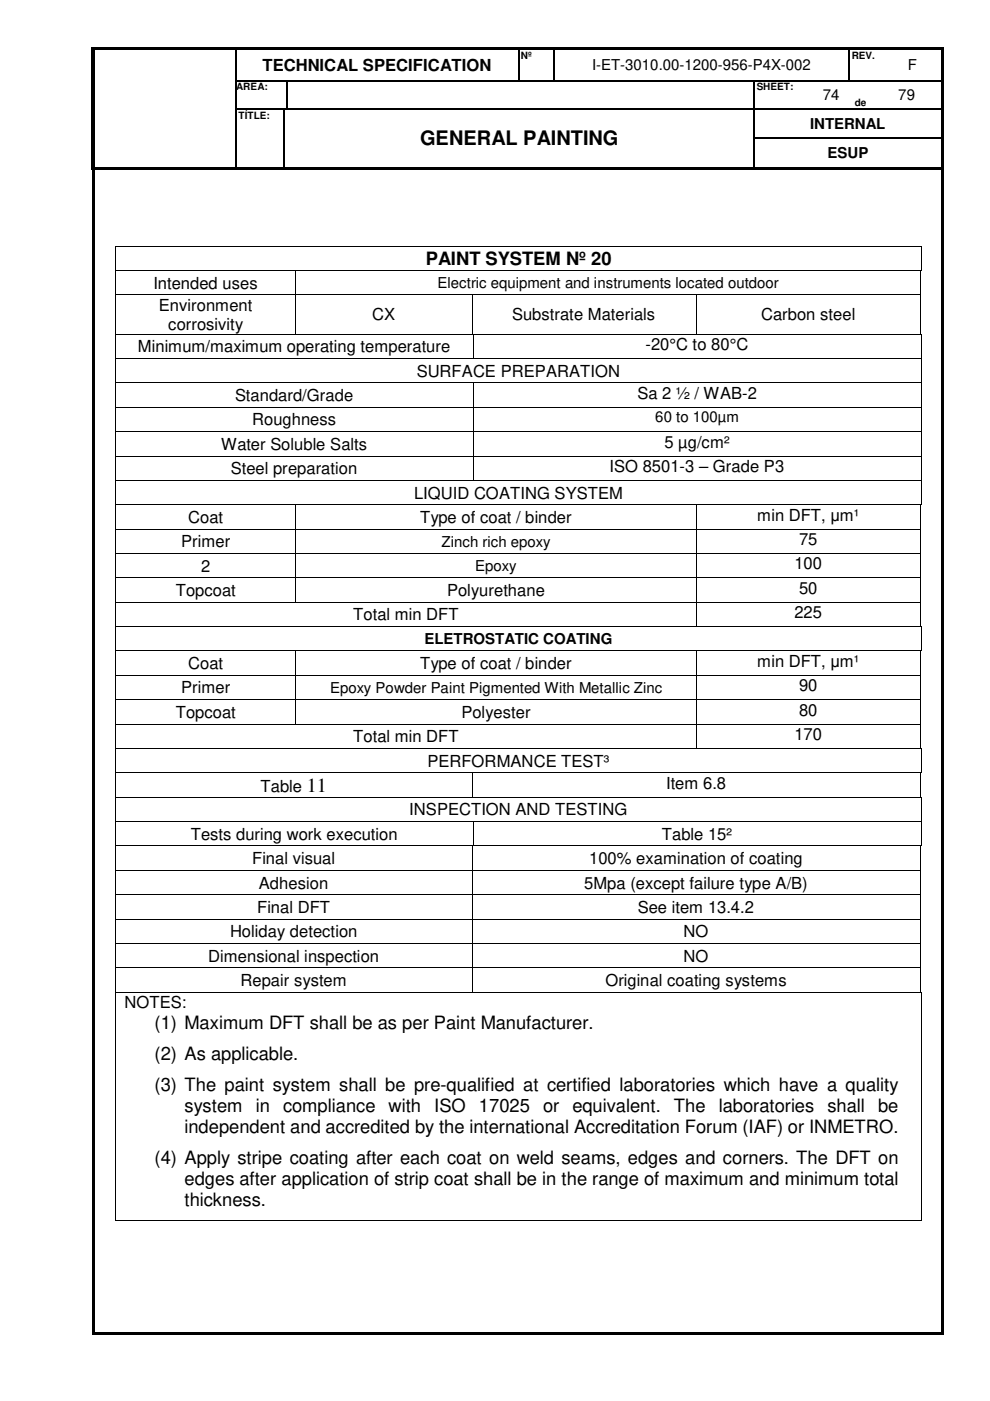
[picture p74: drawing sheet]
<svg xmlns="http://www.w3.org/2000/svg" width="210mm" height="297mm" viewBox="0 0 210 297" stroke-linecap="round" stroke-linejoin="round" font-family="sans-serif">
<defs><g id="words">
<g font-size="4.2">
<text x="89.1" y="30.8">GENERAL PAINTING</text>
<text x="65" y="167.9">11</text>
</g>
<g font-size="3.9">
<text x="90.3" y="56.1">PAINT SYSTEM Nº 20</text>
<text x="32.8" y="218.1">(1) Maximum DFT shall be as per Paint Manufacturer.</text>
<text x="32.8" y="224.7">(2) As applicable.</text>
<text x="32.8" y="231.3">(3) The paint system shall be pre-qualified at certified laboratories which have a quality</text>
<text x="39.1" y="235.8">system</text>
<text x="54.2" y="235.8">in</text>
<text x="60" y="235.8">compliance</text>
<text x="82.4" y="235.8">with</text>
<text x="92.1" y="235.8">ISO</text>
<text x="101.6" y="235.8">17025</text>
<text x="115.1" y="235.8">or</text>
<text x="121.4" y="235.8">equivalent.</text>
<text x="142.9" y="235.8">The</text>
<text x="152.4" y="235.8">laboratories</text>
<text x="175.4" y="235.8">shall</text>
<text x="186.2" y="235.8">be</text>
<text x="39.1" y="240.2">independent and accredited by the international Accreditation Forum (IAF) or INMETRO.</text>
<text x="32.8" y="246.8">(4) Apply stripe coating after each coat on weld seams, edges and corners. The DFT on</text>
<text x="39.1" y="251.2">edges after application of strip coat shall be in the range of maximum and minimum total</text>
<text x="39.1" y="255.7">thickness.</text>
</g>
<g font-size="3.5">
<text x="55.6" y="15">TECHNICAL SPECIFICATION</text>
<text x="32.5" y="61.2">Intended uses</text>
<text x="33.7" y="65.9">Environment</text>
<text x="35.7" y="70">corrosivity</text>
<text x="78.9" y="67.9">CX</text>
<text x="108.6" y="67.9">Substrate Materials</text>
<text x="161.4" y="67.9">Carbon steel</text>
<text x="29.3" y="74.7">Minimum/maximum operating temperature</text>
<text x="136.9" y="74.2">-20°C to 80°C</text>
<text x="88.3" y="79.8">SURFACE PREPARATION</text>
<text x="49.8" y="85">Standard/Grade</text>
<text x="135.2" y="84.5">Sa 2 ½ / WAB-2</text>
<text x="46.9" y="95.4">Water Soluble Salts</text>
<text x="53.5" y="90.2">Roughness</text>
<text x="140.9" y="94.9">5 µg/cm²</text>
<text x="48.9" y="100.5">Steel preparation</text>
<text x="129.2" y="100.1">ISO 8501-3 – Grade P3</text>
<text x="87.8" y="105.7">LIQUID COATING SYSTEM</text>
<text x="39.9" y="110.9">Coat</text>
<text x="89.1" y="110.9">Type of coat / binder</text>
<text x="160.6" y="110.4">min DFT, µm¹</text>
<text x="38.4" y="116">Primer</text>
<text x="169.4" y="115.6">75</text>
<text x="42.6" y="121.2">2</text>
<text x="168.4" y="120.7">100</text>
<text x="169.4" y="125.9">50</text>
<text x="37.3" y="126.4">Topcoat</text>
<text x="74.9" y="131.5">Total min DFT</text>
<text x="94.8" y="126.4">Polyurethane</text>
<text x="168.4" y="131.1">225</text>
<text x="39.9" y="141.9">Coat</text>
<text x="89.1" y="141.9">Type of coat / binder</text>
<text x="160.6" y="141.4">min DFT, µm¹</text>
<text x="38.4" y="147">Primer</text>
<text x="169.4" y="146.6">90</text>
<text x="37.3" y="152.2">Topcoat</text>
<text x="97.8" y="152.2">Polyester</text>
<text x="169.4" y="151.7">80</text>
<text x="74.9" y="157.4">Total min DFT</text>
<text x="168.4" y="156.9">170</text>
<text x="55.2" y="167.9">Table</text>
<text x="90.6" y="162.6">PERFORMANCE TEST³</text>
<text x="141.2" y="167.3">Item 6.8</text>
<text x="86.8" y="172.9">INSPECTION AND TESTING</text>
<text x="40.4" y="178.1">Tests during work execution</text>
<text x="140.3" y="178.1">Table 15²</text>
<text x="53.5" y="183.2">Final visual</text>
<text x="124.9" y="183.2">100% examination of coating</text>
<text x="54.9" y="188.4">Adhesion</text>
<text x="123.9" y="188.4">5Mpa (except failure type A/B)</text>
<text x="54.5" y="193.5">Final DFT</text>
<text x="135.2" y="193.5">See item 13.4.2</text>
<text x="44.2" y="203.9">Dimensional inspection</text>
<text x="48.8" y="198.7">Holiday detection</text>
<text x="144.9" y="203.9">NO</text>
<text x="144.9" y="198.7">NO</text>
<text x="51" y="209">Repair system</text>
<text x="128.4" y="209">Original coating systems</text>
<text x="26.4" y="213.7">NOTES:</text>
</g>
<g font-size="3.2">
<text x="125.5" y="14.9">I-ET-3010.00-1200-956-P4X-002</text>
<text x="192.5" y="14.9">F</text>
<text x="174.5" y="21.3">74</text>
<text x="190.5" y="21.3">79</text>
<text x="171.7" y="27.3">INTERNAL</text>
<text x="175.5" y="33.5">ESUP</text>
<text x="92.8" y="61.1">Electric equipment and instruments located outdoor</text>
<text x="138.9" y="89.4">60 to 100µm</text>
<text x="93.6" y="115.9">Zinch rich epoxy</text>
<text x="100.8" y="121.1">Epoxy</text>
<text x="90" y="136.5">ELETROSTATIC COATING</text>
<text x="70" y="146.9">Epoxy Powder Paint Pigmented With Metallic Zinc</text>
</g>
<g font-size="2.1">
<text x="110.4" y="12.4">Nº</text>
<text x="180.6" y="12.4">REV.</text>
<text x="50.1" y="19.2">AREA:</text>
<text x="160.4" y="19.2">SHEET:</text>
<text x="181.2" y="22.4">de</text>
<text x="50.6" y="25.1">TÍTLE:</text>
</g>
</g></defs>
<g fill="#000">
<path d="M19.4 10.5h.8zM19.4 10h.8v.5h-.8zM19.4 10.5h.8v6.5h-.8zM19.4 17h.8v.3h-.8zM20.2 10h29.6v.5h-29.6zM49.8 10.5h.3zM49.8 10h.5v.5h-.5zM49.8 17h.3v.3h-.3zM50.3 10h59.5v.5h-59.5zM60.6 17h.2v.3h-.2zM109.8 10.5h.3zM109.8 10h.5v.5h-.5z"/>
<path d="M109.8 17h.3v.3h-.3zM110.3 10h7v.5h-7zM117.3 10.5h.3zM117.3 10h.5v.5h-.5zM117.3 17h.3v.3h-.3zM117.8 10h62v.5h-62zM159.8 17h.3v.3h-.3zM172.5 17h.2v.3h-.2zM179.8 10.5h.3zM179.8 10h.5v.5h-.5zM179.8 17h.3v.3h-.3zM180.1 17h.2v.3h-.2z"/>
<path d="M180.3 10h7.2v.5h-7.2zM185 17h.3v.3h-.3zM187.5 10h.5v.5h-.5zM187.5 17h.2v.3h-.2zM188 10h11.5v.5h-11.5zM199.5 10h.5v.5h-.5zM199.5 10.5h.5v6.5h-.5zM199.5 17h.5v.3h-.5zM19.4 17.3h.8v5.7h-.8zM19.4 23h.8v.2h-.8zM19.4 23.2h.8v6h-.8zM19.4 29.2h.8v.3h-.8z"/>
<path d="M19.4 29.5h.8v5.9h-.8zM19.4 35.4h.8v.5h-.8zM19.5 35.9l.5 .1zM20.2 35.4h.5v.5h-.5zM20.7 35.4h29.1v.5h-29.1zM49.8 23h.3v.2h-.3zM49.8 29.2h.3v.3h-.3zM49.8 35.4h.5v.5h-.5zM50.3 35.4h9.8v.5h-9.8zM60.1 23h.3v.2h-.3zM60.1 29.2h.4v.3h-.4zM60.1 35.4h.5v.5h-.5z"/>
<path d="M60.4 23h.2v.2h-.2zM60.6 23h.2v.2h-.2zM60.6 35.4h99.2v.5h-99.2zM159.8 23h.3v.2h-.3zM159.8 29.2h.3v.3h-.3zM159.8 35.4h.5v.5h-.5zM160.3 35.4h39.2v.5h-39.2zM172.5 23h.2v.2h-.2zM180 23h.2v.2h-.2zM185 23h.3v.2h-.3zM199.5 17.3h.5v5.7h-.5zM199.5 23h.5v.2h-.5z"/>
<path d="M199.5 23.2h.5v6h-.5zM199.5 29.2h.5v.3h-.5zM199.5 29.5h.5v5.9h-.5zM199.5 35.4h.5v.6h-.5zM24.4 52.1h.2v.2h-.2zM24.4 57.3h.2v.1h-.2zM62.7 57.3h.1v.1h-.1zM195.1 57.3h.1v.1h-.1zM195.2 57.3h.2v.1h-.2zM195.3 52.1h.2v.2h-.2zM195.3 57.3h.2v.1h-.2zM24.4 62.4h.2v.2h-.2z"/>
<path d="M24.4 70.7h.2v.2h-.2zM24.4 75.9h.2v.2h-.2zM62.7 62.4h.1v.2h-.1zM62.7 70.7h.1v.2h-.1zM100 62.4h.2v.2h-.2zM100 70.7h.2v.2h-.2zM100.2 70.7v.2zM100.2 70.7h.2v.2h-.2zM100.2 75.9h.2v.2h-.2zM147.5 62.4h.2v.2h-.2zM147.5 70.7h.2v.2h-.2zM195.1 62.4h.1v.2h-.1z"/>
<path d="M195.1 70.7h.1v.2h-.1zM195.2 70.7h.2v.2h-.2zM195.3 70.7h.2v.2h-.2zM195.3 75.9h.2v.2h-.2zM24.4 81.1h.2v.1h-.2zM24.4 86.2h.2v.2h-.2zM24.4 91.4h.2v.2h-.2zM24.4 96.6h.2v.2h-.2zM100.2 81.1h.2v.1h-.2zM100.2 86.2h.2v.2h-.2zM100.2 91.4h.2v.2h-.2zM100.2 96.6h.2v.2h-.2z"/>
<path d="M195.3 81.1h.2v.1h-.2zM195.3 86.2h.2v.2h-.2zM195.3 91.4h.2v.2h-.2zM195.3 96.6h.2v.2h-.2zM24.4 101.8h.2v.1h-.2zM24.4 106.9h.2v.2h-.2zM24.4 112.1h.2v.2h-.2zM24.4 117.3h.2v.1h-.2zM62.7 106.9h.1v.2h-.1zM62.7 112.1h.1v.2h-.1zM62.7 117.3h.1v.1h-.1zM100.2 101.8h.2v.1h-.2z"/>
<path d="M147.5 106.9h.2v.2h-.2zM147.5 112.1h.2v.2h-.2zM147.5 117.3h.2v.1h-.2zM195.1 106.9h.1v.2h-.1zM195.1 112.1h.1v.2h-.1zM195.1 117.3h.1v.1h-.1zM195.2 106.9h.2v.2h-.2zM195.3 101.8h.2v.1h-.2zM195.3 106.9h.2v.2h-.2zM24.4 122.4h.2v.2h-.2zM24.4 127.6h.2v.2h-.2zM24.4 132.8h.2v.1h-.2z"/>
<path d="M24.4 137.9h.2v.2h-.2zM62.7 122.4h.1v.2h-.1zM62.7 127.6h.1v.2h-.1zM62.7 137.9h.1v.2h-.1zM147.5 122.4h.2v.2h-.2zM147.5 127.6h.2v.2h-.2zM147.5 132.8h.2v.1h-.2zM147.5 137.9h.2v.2h-.2zM195.1 122.4h.1v.2h-.1zM195.1 127.6h.1v.2h-.1zM195.1 132.8h.1v.1h-.1zM195.1 137.9h.1v.2h-.1z"/>
<path d="M195.2 132.8h.2v.1h-.2zM195.2 137.9h.2v.2h-.2zM195.3 132.8h.2v.1h-.2zM195.3 137.9h.2v.2h-.2zM24.4 143.1h.2v.2h-.2zM24.4 148.3h.2v.1h-.2zM24.4 153.5h.2v.1h-.2zM24.4 158.6h.2v.2h-.2zM62.7 143.1h.1v.2h-.1zM62.7 148.3h.1v.1h-.1zM62.7 153.5h.1v.1h-.1zM147.5 143.1h.2v.2h-.2z"/>
<path d="M147.5 148.3h.2v.1h-.2zM147.5 153.5h.2v.1h-.2zM147.5 158.6h.2v.2h-.2zM195.1 143.1h.1v.2h-.1zM195.1 148.3h.1v.1h-.1zM195.1 153.5h.1v.1h-.1zM195.1 158.6h.1v.2h-.1zM195.2 158.6h.2v.2h-.2zM195.3 158.6h.2v.2h-.2zM24.4 163.8h.2v.2h-.2zM24.4 169h.2v.1h-.2zM24.4 174.1h.2v.2h-.2z"/>
<path d="M24.4 179.3h.2v.2h-.2zM100 163.8h.2v.2h-.2zM100 169h.2v.1h-.2zM100 179.3h.2v.2h-.2zM100.2 179.3v.2zM100.2 174.1h.2v.2h-.2zM100.2 179.3h.2v.2h-.2zM195.1 163.8h.1v.2h-.1zM195.1 169h.1v.1h-.1zM195.1 179.3h.1v.2h-.1zM195.2 163.8h.2v.2h-.2zM195.2 169h.2v.1h-.2z"/>
<path d="M195.2 179.3h.2v.2h-.2zM195.3 163.8h.2v.2h-.2zM195.3 169h.2v.1h-.2zM195.3 174.1h.2v.2h-.2zM195.3 179.3h.2v.2h-.2zM24.4 184.4h.2v.2h-.2zM24.4 189.6h.2v.2h-.2zM24.4 194.8h.2v.1h-.2zM100 184.4h.2v.2h-.2zM100 189.6h.2v.2h-.2zM100 194.8h.2v.1h-.2zM195.1 184.4h.1v.2h-.1z"/>
<path d="M195.1 189.6h.1v.2h-.1zM195.1 194.8h.1v.1h-.1zM24.4 199.9h.2v.2h-.2zM24.4 205.1h.2v.2h-.2zM24.4 210.3h.2v.1h-.2zM100 199.9h.2v.2h-.2zM100 205.1h.2v.2h-.2zM100 210.3h.2v.1h-.2zM195.1 199.9h.1v.2h-.1zM195.1 205.1h.1v.2h-.1zM195.1 210.3h.1v.1h-.1zM195.2 210.3h.2v.1h-.2z"/>
<path d="M195.3 210.3h.2v.1h-.2zM24.4 258.7h.2v.2h-.2zM195.3 258.7h.2v.2h-.2zM19.5 36h.5v246.5h-.5zM19.5 282.5h.5v.5h-.5zM20 282.5h179.5v.5h-179.5zM199.5 36h.5v246.5h-.5zM199.5 282.5h.5v.5h-.5z"/>
</g>
<path d="M50 10.5v6.5M50 17.3v5.7M60.7 17.3v5.7M117.5 10.5v6.5M50 23.2v6M50 29.5v5.9M60.3 23.2v6M60.3 29.5v5.9" fill="none" stroke="#000" stroke-width=".34"/>
<g fill="none" stroke="#000" stroke-width=".25">
<path d="M50.1 17.1h10.5M60.8 17.1h49M109.9 10.5v6.5M110.1 17.1h7.2M117.6 17.1h42.2M159.9 17.3v5.7M160.1 17.1h12.4M172.7 17.1h7.1M180 10.5v6.5M180.3 17.1h4.7M185.3 17.1h2.2M187.7 17.1h11.8"/>
<path d="M50.1 23.1h10M60.8 23.1h99M159.9 23.2v6M159.9 29.5v5.9M160.1 23.1h12.4M160.1 29.3h39.4M172.7 23.1h7.3M180.2 23.1h4.8M185.3 23.1h14.2"/>
</g>
<g fill="none" stroke="#000" stroke-width=".21">
<path d="M24.5 52.3v5M24.5 57.4v5M24.6 52.2h170.7M24.6 57.4h38.1M62.7 57.4v5M62.8 57.4h132.3M195.2 57.4v5M195.4 52.3v5M24.5 62.6v8.1M24.5 70.9v5M24.5 76.1v5M24.6 62.5h38.1"/>
<path d="M24.6 70.8h38.1M24.6 76h75.6M62.7 62.6v8.1M62.8 62.5h37.2M62.8 70.8h37.2M100.1 62.6v8.1M100.2 62.5h47.3M100.3 70.9v5M100.4 70.8h47.1M100.4 76h94.9M147.6 62.6v8.1M147.7 62.5h47.4"/>
<path d="M147.7 70.8h47.4M195.2 62.6v8.1M195.4 70.9v5M195.4 76.1v5M24.5 81.2v5M24.5 86.4v5M24.5 91.6v5M24.5 96.8v5M24.6 81.2h75.6M24.6 86.3h75.6M24.6 91.5h75.6M24.6 96.7h75.6"/>
<path d="M100.3 81.2v5M100.3 86.4v5M100.3 91.6v5M100.3 96.8v5M100.4 81.2h94.9M100.4 86.3h94.9M100.4 91.5h94.9M100.4 96.7h94.9M195.4 81.2v5M195.4 86.4v5M195.4 91.6v5M195.4 96.8v5"/>
<path d="M24.5 101.9v5M24.5 107.1v5M24.5 112.3v5M24.5 117.4v5M24.6 101.9h75.6M24.6 107h38.1M24.6 112.2h38.1M24.6 117.3h38.1M62.7 107.1v5M62.7 112.3v5M62.7 117.4v5M62.8 107h84.7"/>
<path d="M62.8 112.2h84.7M62.8 117.3h84.7M100.4 101.9h94.9M147.6 107.1v5M147.6 112.3v5M147.6 117.4v5M147.7 107h47.4M147.7 112.2h47.4M147.7 117.3h47.4M195.2 107.1v5M195.2 112.3v5M195.2 117.4v5"/>
<path d="M195.4 101.9v5M24.5 122.6v5M24.5 127.8v5M24.5 132.9v5M24.5 138.1v5M24.6 122.5h38.1M24.6 127.7h38.1M24.6 132.8h122.9M24.6 138h38.1M62.7 122.6v5M62.7 138.1v5M62.8 122.5h84.7"/>
<path d="M62.8 127.7h84.7M62.8 138h84.7M147.6 122.6v5M147.6 127.8v5M147.6 138.1v5M147.7 122.5h47.4M147.7 127.7h47.4M147.7 132.8h47.4M147.7 138h47.4M195.2 122.6v5M195.2 127.8v5M195.2 138.1v5"/>
<path d="M195.4 132.9v5M24.5 143.3v5M24.5 148.4v5.1M24.5 153.6v5M24.5 158.8v5M24.6 143.2h38.1M24.6 148.3h38.1M24.6 153.5h38.1M24.6 158.7h122.9M62.7 143.3v5M62.7 148.4v5.1M62.8 143.2h84.7"/>
<path d="M62.8 148.3h84.7M62.8 153.5h84.7M147.6 143.3v5M147.6 148.4v5.1M147.6 153.6v5M147.7 143.2h47.4M147.7 148.3h47.4M147.7 153.5h47.4M147.7 158.7h47.4M195.2 143.3v5M195.2 148.4v5.1M195.2 153.6v5"/>
<path d="M195.4 158.8v5M24.5 164v5M24.5 169.1v5M24.5 174.3v5M24.5 179.5v4.9M24.6 163.9h75.4M24.6 169h75.4M24.6 174.2h75.6M24.6 179.4h75.4M100.1 164v5M100.1 179.5v4.9M100.2 163.9h94.9"/>
<path d="M100.2 169h94.9M100.3 174.3v5M100.4 174.2h94.9M100.4 179.4h94.7M195.2 164v5M195.2 179.5v4.9M195.4 169.1v5M195.4 174.3v5M24.5 184.6v5M24.5 189.8v5M24.5 194.9v5M24.6 184.5h75.4"/>
<path d="M24.6 189.7h75.4M24.6 194.9h75.4M100.1 184.6v5M100.1 189.8v5M100.1 194.9v5M100.2 184.5h94.9M100.2 189.7h94.9M100.2 194.9h94.9M195.2 184.6v5M195.2 189.8v5M195.2 194.9v5M24.5 200.1v5"/>
<path d="M24.5 205.3v5M24.5 210.4v48.3M24.6 200h75.4M24.6 205.2h75.4M24.6 210.4h75.4M100.1 200.1v5M100.1 205.3v5M100.2 200h94.9M100.2 205.2h94.9M100.2 210.4h94.9M195.2 200.1v5M195.2 205.3v5"/>
<path d="M195.4 210.4v48.3M24.6 258.8h170.7"/>
</g>
<use href="#words"/>
</svg>
